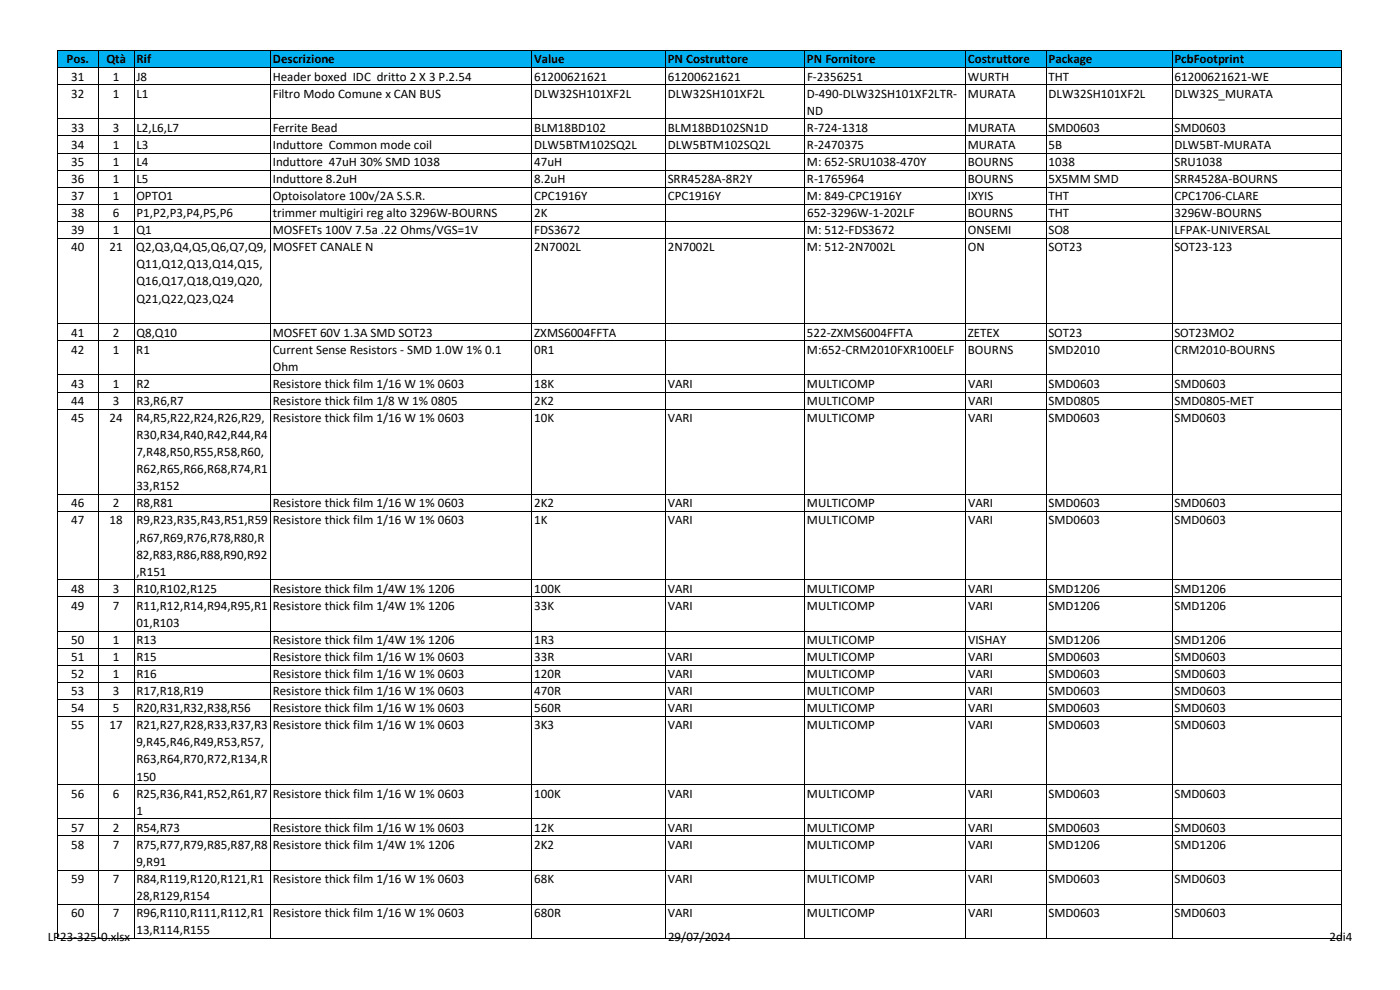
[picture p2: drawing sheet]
<svg xmlns="http://www.w3.org/2000/svg" width="420mm" height="297mm" viewBox="0 0 420 297" stroke-linecap="round" stroke-linejoin="round" font-family="sans-serif">
<defs><g id="words">
<g font-size="3.9">
<text x="20" y="19">Pos.</text>
<text x="31.9" y="19">Qtà</text>
<text x="41" y="19">Rif</text>
<text x="81.9" y="19">Descrizione</text>
<text x="160.3" y="19">Value</text>
<text x="200.4" y="19">PN Costruttore</text>
<text x="242.2" y="19">PN Fornitore</text>
<text x="290.5" y="19">Costruttore</text>
<text x="314.7" y="19">Package</text>
<text x="352.5" y="19">PcbFootprint</text>
<text x="21.4" y="24.2">31</text>
<text x="21.4" y="29.3">32</text>
<text x="33.9" y="24.2">1</text>
<text x="33.9" y="29.3">1</text>
<text x="40.9" y="24.2">J8</text>
<text x="40.9" y="29.3">L1</text>
<text x="81.9" y="24.2">Header boxed IDC dritto 2 X 3 P.2.54</text>
<text x="81.9" y="29.3">Filtro Modo Comune x CAN BUS</text>
<text x="160.3" y="24.2">61200621621</text>
<text x="160.3" y="29.3">DLW32SH101XF2L</text>
<text x="200.4" y="24.2">61200621621</text>
<text x="200.4" y="29.3">DLW32SH101XF2L</text>
<text x="242.2" y="29.3">D‐490‐DLW32SH101XF2LTR‐</text>
<text x="242.2" y="24.2">F‐2356251</text>
<text x="290.5" y="24.2">WURTH</text>
<text x="290.5" y="29.3">MURATA</text>
<text x="314.7" y="29.3">DLW32SH101XF2L</text>
<text x="314.7" y="24.2">THT</text>
<text x="352.4" y="29.3">DLW32S_MURATA</text>
<text x="352.5" y="24.2">61200621621‐WE</text>
<text x="242.2" y="34.4">ND</text>
<text x="21.4" y="39.5">33</text>
<text x="33.9" y="39.5">3</text>
<text x="40.9" y="39.5">L2,L6,L7</text>
<text x="81.8" y="39.5">Ferrite Bead</text>
<text x="160.3" y="39.5">BLM18BD102</text>
<text x="200.4" y="39.5">BLM18BD102SN1D</text>
<text x="242.2" y="39.5">R‐724‐1318</text>
<text x="290.5" y="39.5">MURATA</text>
<text x="314.7" y="39.5">SMD0603</text>
<text x="352.5" y="39.5">SMD0603</text>
<text x="21.4" y="44.7">34</text>
<text x="33.9" y="44.7">1</text>
<text x="40.9" y="44.7">L3</text>
<text x="81.9" y="44.7">Induttore Common mode coil</text>
<text x="160.3" y="44.7">DLW5BTM102SQ2L</text>
<text x="200.4" y="44.7">DLW5BTM102SQ2L</text>
<text x="242.2" y="44.7">R‐2470375</text>
<text x="290.5" y="44.7">MURATA</text>
<text x="314.7" y="44.7">5B</text>
<text x="352.5" y="44.7">DLW5BT‐MURATA</text>
<text x="21.4" y="49.8">35</text>
<text x="33.9" y="49.8">1</text>
<text x="40.9" y="49.8">L4</text>
<text x="81.9" y="49.8">Induttore 47uH 30% SMD 1038</text>
<text x="160.3" y="49.8">47uH</text>
<text x="242.2" y="49.8">M: 652‐SRU1038‐470Y</text>
<text x="290.5" y="49.8">BOURNS</text>
<text x="314.7" y="49.8">1038</text>
<text x="352.5" y="49.8">SRU1038</text>
<text x="21.4" y="54.9">36</text>
<text x="33.9" y="54.9">1</text>
<text x="40.9" y="54.9">L5</text>
<text x="81.9" y="54.9">Induttore 8.2uH</text>
<text x="160.3" y="54.9">8.2uH</text>
<text x="200.4" y="54.9">SRR4528A‐8R2Y</text>
<text x="242.2" y="54.9">R‐1765964</text>
<text x="290.5" y="54.9">BOURNS</text>
<text x="314.7" y="54.9">5X5MM SMD</text>
<text x="352.5" y="54.9">SRR4528A‐BOURNS</text>
<text x="21.4" y="60">37</text>
<text x="21.4" y="65.2">38</text>
<text x="33.9" y="60">1</text>
<text x="33.9" y="65.2">6</text>
<text x="40.9" y="60">OPTO1</text>
<text x="40.9" y="65.2">P1,P2,P3,P4,P5,P6</text>
<text x="81.8" y="60">Optoisolatore 100v/2A S.S.R.</text>
<text x="81.9" y="65.2">trimmer multigiri reg alto 3296W‐BOURNS</text>
<text x="160.3" y="60">CPC1916Y</text>
<text x="160.3" y="65.2">2K</text>
<text x="200.4" y="60">CPC1916Y</text>
<text x="242.2" y="60">M: 849‐CPC1916Y</text>
<text x="242.2" y="65.2">652‐3296W‐1‐202LF</text>
<text x="290.5" y="65.2">BOURNS</text>
<text x="290.5" y="60">IXYIS</text>
<text x="314.7" y="60">THT</text>
<text x="314.7" y="65.2">THT</text>
<text x="352.5" y="60">CPC1706‐CLARE</text>
<text x="352.5" y="65.2">3296W‐BOURNS</text>
<text x="21.4" y="70.3">39</text>
<text x="33.9" y="70.3">1</text>
<text x="40.9" y="70.3">Q1</text>
<text x="81.9" y="70.3">MOSFETs 100V 7.5a .22 Ohms/VGS=1V</text>
<text x="160.3" y="70.3">FDS3672</text>
<text x="242.2" y="70.3">M: 512‐FDS3672</text>
<text x="290.5" y="70.3">ONSEMI</text>
<text x="314.6" y="70.3">SO8</text>
<text x="352.4" y="70.3">LFPAK‐UNIVERSAL</text>
<text x="21.4" y="75.4">40</text>
<text x="32.9" y="75.4">21</text>
<text x="40.9" y="75.4">Q2,Q3,Q4,Q5,Q6,Q7,Q9,</text>
<text x="81.9" y="75.4">MOSFET CANALE N</text>
<text x="160.3" y="75.4">2N7002L</text>
<text x="200.4" y="75.4">2N7002L</text>
<text x="242.2" y="75.4">M: 512‐2N7002L</text>
<text x="290.5" y="75.4">ON</text>
<text x="314.6" y="75.4">SOT23</text>
<text x="352.5" y="75.4">SOT23‐123</text>
<text x="40.9" y="80.5">Q11,Q12,Q13,Q14,Q15,</text>
<text x="40.9" y="85.6">Q16,Q17,Q18,Q19,Q20,</text>
<text x="40.9" y="90.8">Q21,Q22,Q23,Q24</text>
<text x="21.4" y="101">41</text>
<text x="33.9" y="101">2</text>
<text x="40.9" y="101">Q8,Q10</text>
<text x="81.9" y="101">MOSFET 60V 1.3A SMD SOT23</text>
<text x="160.3" y="101">ZXMS6004FFTA</text>
<text x="242.2" y="101">522‐ZXMS6004FFTA</text>
<text x="290.5" y="101">ZETEX</text>
<text x="314.6" y="101">SOT23</text>
<text x="352.4" y="101">SOT23MO2</text>
<text x="21.4" y="106.1">42</text>
<text x="33.9" y="106.1">1</text>
<text x="40.9" y="106.1">R1</text>
<text x="81.8" y="106.1">Current Sense Resistors ‐ SMD 1.0W 1% 0.1</text>
<text x="160.3" y="106.1">0R1</text>
<text x="242.2" y="106.1">M:652‐CRM2010FXR100ELF</text>
<text x="290.5" y="106.1">BOURNS</text>
<text x="314.7" y="106.1">SMD2010</text>
<text x="352.5" y="106.1">CRM2010‐BOURNS</text>
<text x="81.9" y="111.3">Ohm</text>
<text x="21.4" y="116.4">43</text>
<text x="33.9" y="116.4">1</text>
<text x="40.9" y="116.4">R2</text>
<text x="81.9" y="116.4">Resistore thick film 1/16 W 1% 0603</text>
<text x="160.3" y="116.4">18K</text>
<text x="200.4" y="116.4">VARI</text>
<text x="242.2" y="116.4">MULTICOMP</text>
<text x="290.5" y="116.4">VARI</text>
<text x="314.7" y="116.4">SMD0603</text>
<text x="352.5" y="116.4">SMD0603</text>
<text x="21.4" y="121.5">44</text>
<text x="33.9" y="121.5">3</text>
<text x="40.9" y="121.5">R3,R6,R7</text>
<text x="81.9" y="121.5">Resistore thick film 1/8 W 1% 0805</text>
<text x="160.3" y="121.5">2K2</text>
<text x="242.2" y="121.5">MULTICOMP</text>
<text x="290.5" y="121.5">VARI</text>
<text x="314.7" y="121.5">SMD0805</text>
<text x="352.5" y="121.5">SMD0805‐MET</text>
<text x="21.4" y="126.6">45</text>
<text x="32.9" y="126.6">24</text>
<text x="40.9" y="126.6">R4,R5,R22,R24,R26,R29,</text>
<text x="40.9" y="131.7">R30,R34,R40,R42,R44,R4</text>
<text x="81.9" y="126.6">Resistore thick film 1/16 W 1% 0603</text>
<text x="160.3" y="126.6">10K</text>
<text x="200.4" y="126.6">VARI</text>
<text x="242.2" y="126.6">MULTICOMP</text>
<text x="290.5" y="126.6">VARI</text>
<text x="314.7" y="126.6">SMD0603</text>
<text x="352.5" y="126.6">SMD0603</text>
<text x="40.9" y="136.9">7,R48,R50,R55,R58,R60,</text>
<text x="40.9" y="142">R62,R65,R66,R68,R74,R1</text>
<text x="40.9" y="147.1">33,R152</text>
<text x="21.4" y="152.2">46</text>
<text x="33.9" y="152.2">2</text>
<text x="40.9" y="152.2">R8,R81</text>
<text x="81.9" y="152.2">Resistore thick film 1/16 W 1% 0603</text>
<text x="160.3" y="152.2">2K2</text>
<text x="200.4" y="152.2">VARI</text>
<text x="242.2" y="152.2">MULTICOMP</text>
<text x="290.5" y="152.2">VARI</text>
<text x="314.7" y="152.2">SMD0603</text>
<text x="352.5" y="152.2">SMD0603</text>
<text x="21.4" y="157.4">47</text>
<text x="32.9" y="157.4">18</text>
<text x="40.9" y="157.4">R9,R23,R35,R43,R51,R59</text>
<text x="81.9" y="157.4">Resistore thick film 1/16 W 1% 0603</text>
<text x="160.3" y="157.4">1K</text>
<text x="200.4" y="157.4">VARI</text>
<text x="242.2" y="157.4">MULTICOMP</text>
<text x="290.5" y="157.4">VARI</text>
<text x="314.7" y="157.4">SMD0603</text>
<text x="352.5" y="157.4">SMD0603</text>
<text x="40.9" y="162.5">,R67,R69,R76,R78,R80,R</text>
<text x="40.9" y="167.6">82,R83,R86,R88,R90,R92</text>
<text x="40.9" y="172.7">,R151</text>
<text x="21.4" y="177.8">48</text>
<text x="33.9" y="177.8">3</text>
<text x="40.9" y="177.8">R10,R102,R125</text>
<text x="81.9" y="177.8">Resistore thick film 1/4W 1% 1206</text>
<text x="160.3" y="177.8">100K</text>
<text x="200.4" y="177.8">VARI</text>
<text x="242.2" y="177.8">MULTICOMP</text>
<text x="290.5" y="177.8">VARI</text>
<text x="314.7" y="177.8">SMD1206</text>
<text x="352.5" y="177.8">SMD1206</text>
<text x="21.4" y="183">49</text>
<text x="33.9" y="183">7</text>
<text x="40.9" y="183">R11,R12,R14,R94,R95,R1</text>
<text x="81.9" y="183">Resistore thick film 1/4W 1% 1206</text>
<text x="160.3" y="183">33K</text>
<text x="200.4" y="183">VARI</text>
<text x="242.2" y="183">MULTICOMP</text>
<text x="290.5" y="183">VARI</text>
<text x="314.7" y="183">SMD1206</text>
<text x="352.5" y="183">SMD1206</text>
<text x="40.9" y="188.1">01,R103</text>
<text x="21.4" y="193.2">50</text>
<text x="33.9" y="193.2">1</text>
<text x="40.9" y="193.2">R13</text>
<text x="81.9" y="193.2">Resistore thick film 1/4W 1% 1206</text>
<text x="160.3" y="193.2">1R3</text>
<text x="242.2" y="193.2">MULTICOMP</text>
<text x="290.5" y="193.2">VISHAY</text>
<text x="314.7" y="193.2">SMD1206</text>
<text x="352.5" y="193.2">SMD1206</text>
<text x="21.4" y="198.3">51</text>
<text x="21.4" y="203.5">52</text>
<text x="33.9" y="198.3">1</text>
<text x="33.9" y="203.5">1</text>
<text x="40.9" y="198.3">R15</text>
<text x="40.9" y="203.5">R16</text>
<text x="81.9" y="198.3">Resistore thick film 1/16 W 1% 0603</text>
<text x="81.9" y="203.5">Resistore thick film 1/16 W 1% 0603</text>
<text x="160.3" y="198.3">33R</text>
<text x="160.3" y="203.5">120R</text>
<text x="200.4" y="198.3">VARI</text>
<text x="200.4" y="203.5">VARI</text>
<text x="242.2" y="198.3">MULTICOMP</text>
<text x="242.2" y="203.5">MULTICOMP</text>
<text x="290.5" y="198.3">VARI</text>
<text x="290.5" y="203.5">VARI</text>
<text x="314.7" y="198.3">SMD0603</text>
<text x="314.7" y="203.5">SMD0603</text>
<text x="352.5" y="198.3">SMD0603</text>
<text x="352.5" y="203.5">SMD0603</text>
<text x="21.4" y="208.6">53</text>
<text x="33.9" y="208.6">3</text>
<text x="40.9" y="208.6">R17,R18,R19</text>
<text x="81.9" y="208.6">Resistore thick film 1/16 W 1% 0603</text>
<text x="160.3" y="208.6">470R</text>
<text x="200.4" y="208.6">VARI</text>
<text x="242.2" y="208.6">MULTICOMP</text>
<text x="290.5" y="208.6">VARI</text>
<text x="314.7" y="208.6">SMD0603</text>
<text x="352.5" y="208.6">SMD0603</text>
<text x="21.4" y="213.7">54</text>
<text x="33.9" y="213.7">5</text>
<text x="40.9" y="213.7">R20,R31,R32,R38,R56</text>
<text x="81.9" y="213.7">Resistore thick film 1/16 W 1% 0603</text>
<text x="160.3" y="213.7">560R</text>
<text x="200.4" y="213.7">VARI</text>
<text x="242.2" y="213.7">MULTICOMP</text>
<text x="290.5" y="213.7">VARI</text>
<text x="314.7" y="213.7">SMD0603</text>
<text x="352.5" y="213.7">SMD0603</text>
<text x="21.4" y="218.8">55</text>
<text x="32.9" y="218.8">17</text>
<text x="40.9" y="218.8">R21,R27,R28,R33,R37,R3</text>
<text x="81.9" y="218.8">Resistore thick film 1/16 W 1% 0603</text>
<text x="160.3" y="218.8">3K3</text>
<text x="200.4" y="218.8">VARI</text>
<text x="242.2" y="218.8">MULTICOMP</text>
<text x="290.5" y="218.8">VARI</text>
<text x="314.7" y="218.8">SMD0603</text>
<text x="352.5" y="218.8">SMD0603</text>
<text x="40.9" y="223.9">9,R45,R46,R49,R53,R57,</text>
<text x="40.9" y="229.1">R63,R64,R70,R72,R134,R</text>
<text x="21.4" y="239.3">56</text>
<text x="33.9" y="239.3">6</text>
<text x="40.9" y="239.3">R25,R36,R41,R52,R61,R7</text>
<text x="40.9" y="234.2">150</text>
<text x="81.9" y="239.3">Resistore thick film 1/16 W 1% 0603</text>
<text x="160.3" y="239.3">100K</text>
<text x="200.4" y="239.3">VARI</text>
<text x="242.2" y="239.3">MULTICOMP</text>
<text x="290.5" y="239.3">VARI</text>
<text x="314.7" y="239.3">SMD0603</text>
<text x="352.5" y="239.3">SMD0603</text>
<text x="40.9" y="244.4">1</text>
<text x="21.4" y="249.6">57</text>
<text x="33.9" y="249.6">2</text>
<text x="40.9" y="249.6">R54,R73</text>
<text x="81.9" y="249.6">Resistore thick film 1/16 W 1% 0603</text>
<text x="160.3" y="249.6">12K</text>
<text x="200.4" y="249.6">VARI</text>
<text x="242.2" y="249.6">MULTICOMP</text>
<text x="290.5" y="249.6">VARI</text>
<text x="314.7" y="249.6">SMD0603</text>
<text x="352.5" y="249.6">SMD0603</text>
<text x="21.4" y="254.7">58</text>
<text x="33.9" y="254.7">7</text>
<text x="40.9" y="254.7">R75,R77,R79,R85,R87,R8</text>
<text x="81.9" y="254.7">Resistore thick film 1/4W 1% 1206</text>
<text x="160.3" y="254.7">2K2</text>
<text x="200.4" y="254.7">VARI</text>
<text x="242.2" y="254.7">MULTICOMP</text>
<text x="290.5" y="254.7">VARI</text>
<text x="314.7" y="254.7">SMD1206</text>
<text x="352.5" y="254.7">SMD1206</text>
<text x="40.9" y="259.8">9,R91</text>
<text x="21.4" y="264.9">59</text>
<text x="33.9" y="264.9">7</text>
<text x="40.9" y="264.9">R84,R119,R120,R121,R1</text>
<text x="81.9" y="264.9">Resistore thick film 1/16 W 1% 0603</text>
<text x="160.3" y="264.9">68K</text>
<text x="200.4" y="264.9">VARI</text>
<text x="242.2" y="264.9">MULTICOMP</text>
<text x="290.5" y="264.9">VARI</text>
<text x="314.7" y="264.9">SMD0603</text>
<text x="352.5" y="264.9">SMD0603</text>
<text x="21.4" y="275.2">60</text>
<text x="33.9" y="275.2">7</text>
<text x="40.9" y="275.2">R96,R110,R111,R112,R1</text>
<text x="40.9" y="270">28,R129,R154</text>
<text x="81.9" y="275.2">Resistore thick film 1/16 W 1% 0603</text>
<text x="160.3" y="275.2">680R</text>
<text x="200.4" y="275.2">VARI</text>
<text x="242.2" y="275.2">MULTICOMP</text>
<text x="290.5" y="275.2">VARI</text>
<text x="314.7" y="275.2">SMD0603</text>
<text x="352.5" y="275.2">SMD0603</text>
<text x="40.9" y="280.3">13,R114,R155</text>
<text x="14.3" y="282.3">LP23‐325‐0.xlsx</text>
<text x="200.5" y="282.3">29/07/2024</text>
<text x="399" y="282.3">2di4</text>
</g>
</g></defs>
<path d="M17.4 15.3h385.3v5h-385.3z" fill="#00b0f0"/>
<g fill="none" stroke="#000" stroke-width=".3">
<path d="M29.5 15.2v266.4M40.3 15.2v266.4M81.2 15.2v266.4M159.6 15.2v266.4M199.7 15.2v266.4M241.5 15.2v266.4M289.8 15.2v266.4M314 15.2v266.4M351.8 15.2v266.4M402.7 15.2v266.4M402.7 15.2h-385.5v266.4M17.3 20.3h385.4"/>
<path d="M17.3 25.4h385.4M17.3 35.7h385.4M17.3 40.8h385.4M17.3 45.9h385.4M17.3 51h385.4M17.3 56.2h385.4M17.3 61.3h385.4M17.3 66.4h385.4M17.3 71.5h385.4M17.3 97.1h385.4M17.3 102.3h385.4M17.3 112.5h385.4"/>
<path d="M17.3 117.6h385.4M17.3 122.7h385.4M17.3 148.4h385.4M17.3 153.5h385.4M17.3 174h385.4M17.3 179.1h385.4M17.3 189.3h385.4M17.3 194.5h385.4M17.3 199.6h385.4M17.3 204.7h385.4M17.3 209.8h385.4M17.3 214.9h385.4"/>
<path d="M17.3 235.4h385.4M17.3 245.7h385.4M17.3 250.8h385.4M17.3 261h385.4M17.3 271.3h385.4M17.3 281.5h385.4"/>
</g>
<use href="#words"/>
</svg>
